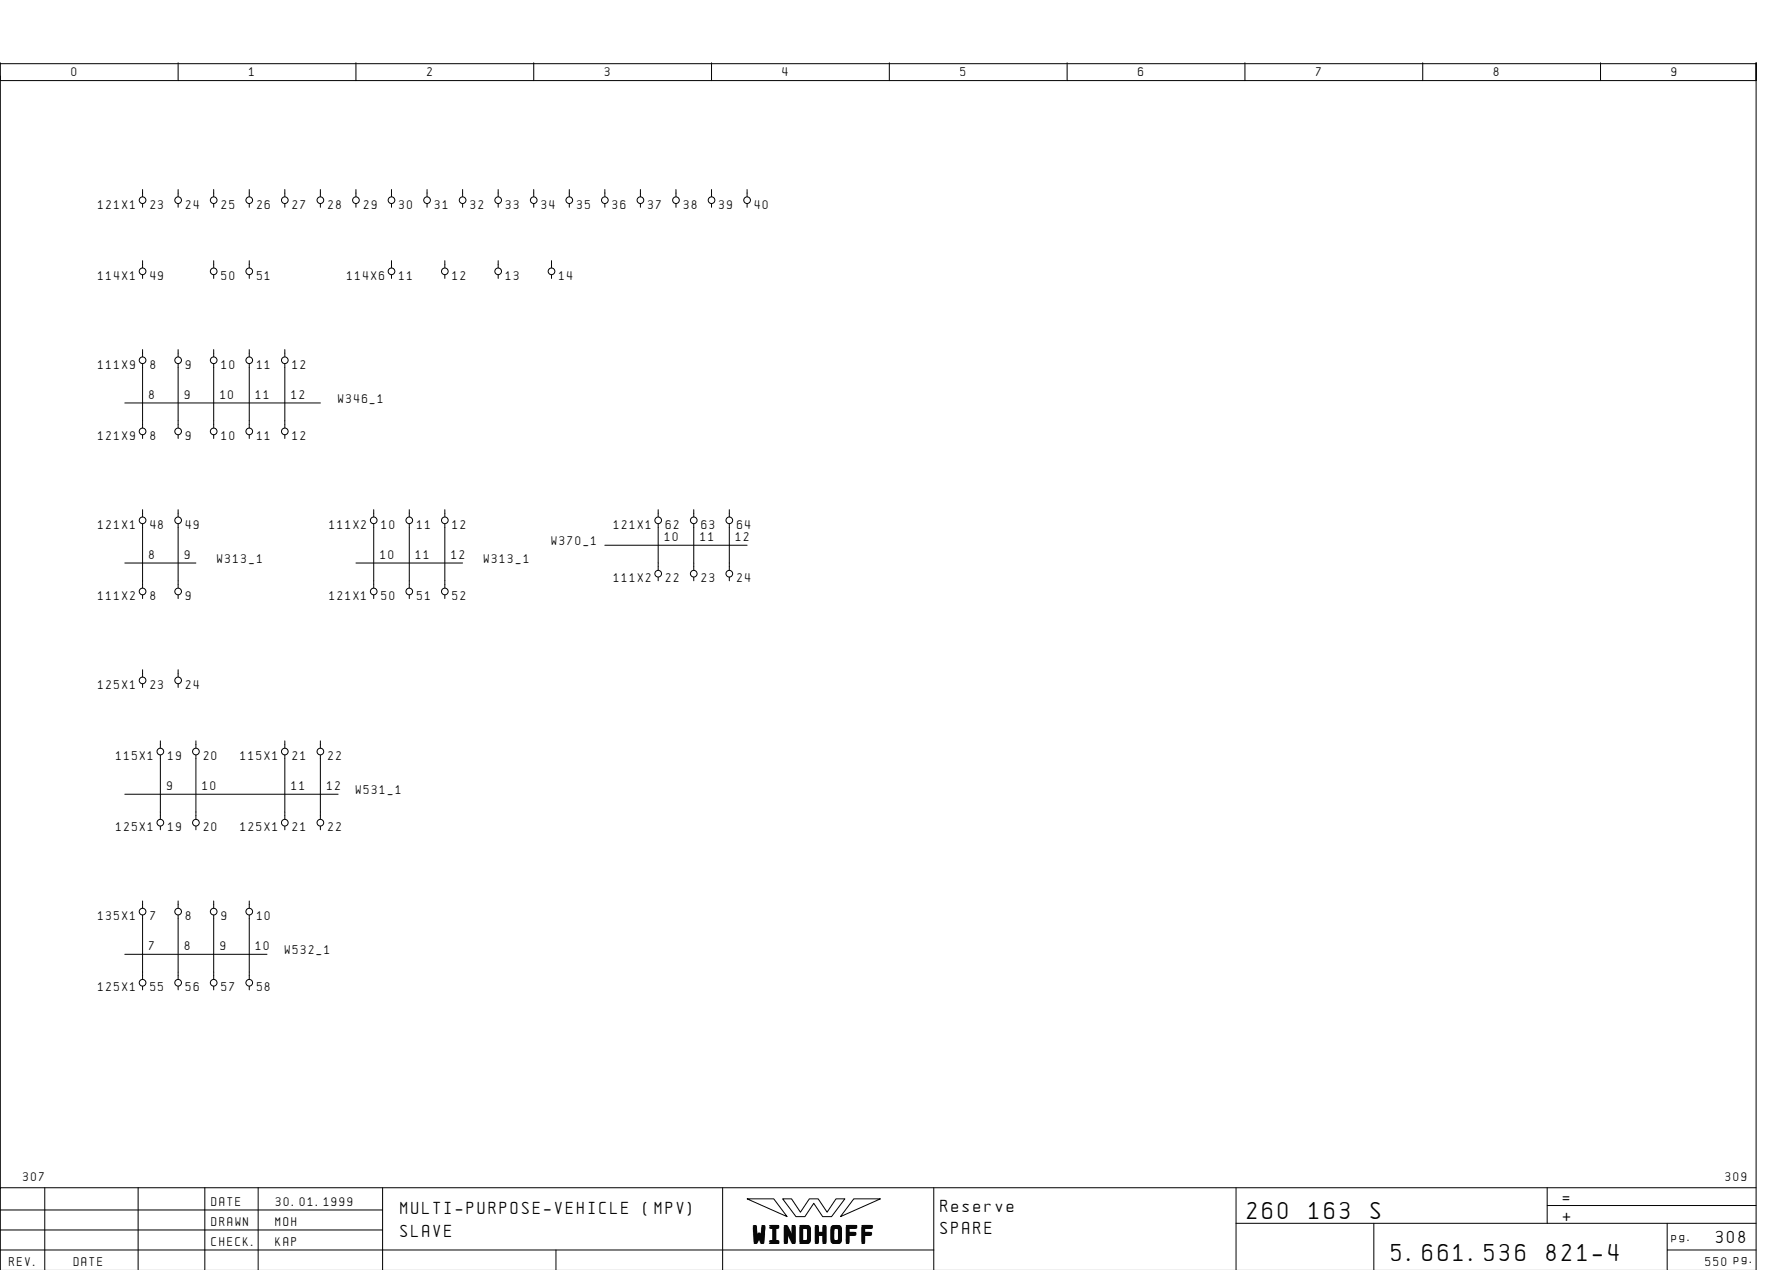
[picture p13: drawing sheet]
<svg xmlns="http://www.w3.org/2000/svg" width="399mm" height="286mm" viewBox="0 0 399 286" stroke-linecap="round" stroke-linejoin="round" font-family="sans-serif">
<defs><g id="words">
<g font-size="4.4">
<text x="280.6" y="274.1">260</text>
<text x="294.5" y="274.1">163</text>
<text x="308.4" y="274.1">S</text>
<text x="169.5" y="279.3">WINDHOFF</text>
<text x="313.1" y="283.6">5.661.536</text>
<text x="347.9" y="283.6">821-4</text>
</g>
<g font-size="3.1">
<text x="90.1" y="273.1">MULTI-PURPOSE-VEHICLE</text>
<text x="144.8" y="273.1">(MPV)</text>
<text x="211.6" y="272.6">Reserve</text>
<text x="351.6" y="270.6">=</text>
<text x="351.6" y="274.6">+</text>
<text x="90.1" y="278.1">SLAVE</text>
<text x="211.6" y="277.6">SPARE</text>
<text x="386.1" y="279.6">308</text>
</g>
<g font-size="2.3">
<text x="16.1" y="17.1">0</text>
<text x="56.1" y="17.1">1</text>
<text x="96.1" y="17.1">2</text>
<text x="136.1" y="17.1">3</text>
<text x="176.1" y="17.1">4</text>
<text x="216.1" y="17.1">5</text>
<text x="256.1" y="17.1">6</text>
<text x="296.1" y="17.1">7</text>
<text x="336.1" y="17.1">8</text>
<text x="376.1" y="17.1">9</text>
<text x="22.1" y="46.9">121X1</text>
<text x="33.8" y="46.9">23</text>
<text x="41.8" y="46.9">24</text>
<text x="49.8" y="46.9">25</text>
<text x="57.8" y="46.9">26</text>
<text x="65.8" y="46.9">27</text>
<text x="73.8" y="46.9">28</text>
<text x="81.8" y="46.9">29</text>
<text x="89.8" y="46.9">30</text>
<text x="97.8" y="46.9">31</text>
<text x="105.8" y="46.9">32</text>
<text x="113.8" y="46.9">33</text>
<text x="121.8" y="46.9">34</text>
<text x="129.8" y="46.9">35</text>
<text x="137.8" y="46.9">36</text>
<text x="145.8" y="46.9">37</text>
<text x="153.8" y="46.9">38</text>
<text x="161.8" y="46.9">39</text>
<text x="169.8" y="46.9">40</text>
<text x="22.1" y="62.9">114X1</text>
<text x="33.8" y="62.9">49</text>
<text x="49.8" y="62.9">50</text>
<text x="57.8" y="62.9">51</text>
<text x="78.1" y="62.9">114X6</text>
<text x="89.8" y="62.9">11</text>
<text x="101.8" y="62.9">12</text>
<text x="113.8" y="62.9">13</text>
<text x="125.8" y="62.9">14</text>
<text x="22.1" y="82.9">111X9</text>
<text x="33.8" y="82.9">8</text>
<text x="41.8" y="82.9">9</text>
<text x="49.8" y="82.9">10</text>
<text x="57.8" y="82.9">11</text>
<text x="65.8" y="82.9">12</text>
<text x="33.6" y="89.6">8</text>
<text x="41.6" y="89.6">9</text>
<text x="49.6" y="89.6">10</text>
<text x="57.6" y="89.6">11</text>
<text x="65.6" y="89.6">12</text>
<text x="76.1" y="90.6">W346_1</text>
<text x="22.1" y="98.9">121X9</text>
<text x="33.8" y="98.9">8</text>
<text x="41.8" y="98.9">9</text>
<text x="49.8" y="98.9">10</text>
<text x="57.8" y="98.9">11</text>
<text x="65.8" y="98.9">12</text>
<text x="22.1" y="118.9">121X1</text>
<text x="33.8" y="118.9">48</text>
<text x="41.8" y="118.9">49</text>
<text x="74.1" y="118.9">111X2</text>
<text x="85.8" y="118.9">10</text>
<text x="93.8" y="118.9">11</text>
<text x="101.8" y="118.9">12</text>
<text x="138.1" y="118.9">121X1</text>
<text x="149.8" y="118.9">62</text>
<text x="157.8" y="118.9">63</text>
<text x="165.8" y="118.9">64</text>
<text x="33.6" y="125.6">8</text>
<text x="41.6" y="125.6">9</text>
<text x="85.6" y="125.6">10</text>
<text x="93.6" y="125.6">11</text>
<text x="101.6" y="125.6">12</text>
<text x="124.1" y="122.6">W370_1</text>
<text x="149.6" y="121.6">10</text>
<text x="157.6" y="121.6">11</text>
<text x="165.6" y="121.6">12</text>
<text x="48.9" y="126.7">W313_1</text>
<text x="108.9" y="126.7">W313_1</text>
<text x="138.1" y="130.9">111X2</text>
<text x="149.8" y="130.9">22</text>
<text x="157.8" y="130.9">23</text>
<text x="165.8" y="130.9">24</text>
<text x="22.1" y="134.9">111X2</text>
<text x="33.8" y="134.9">8</text>
<text x="41.8" y="134.9">9</text>
<text x="74.1" y="134.9">121X1</text>
<text x="85.8" y="134.9">50</text>
<text x="93.8" y="134.9">51</text>
<text x="101.8" y="134.9">52</text>
<text x="22.1" y="154.9">125X1</text>
<text x="33.8" y="154.9">23</text>
<text x="41.8" y="154.9">24</text>
<text x="26.1" y="170.9">115X1</text>
<text x="37.8" y="170.9">19</text>
<text x="45.8" y="170.9">20</text>
<text x="54.1" y="170.9">115X1</text>
<text x="65.8" y="170.9">21</text>
<text x="73.8" y="170.9">22</text>
<text x="37.6" y="177.6">9</text>
<text x="45.6" y="177.6">10</text>
<text x="65.6" y="177.6">11</text>
<text x="73.6" y="177.6">12</text>
<text x="80.1" y="178.6">W531_1</text>
<text x="26.1" y="186.9">125X1</text>
<text x="37.8" y="186.9">19</text>
<text x="45.8" y="186.9">20</text>
<text x="54.1" y="186.9">125X1</text>
<text x="65.8" y="186.9">21</text>
<text x="73.8" y="186.9">22</text>
<text x="22.1" y="206.9">135X1</text>
<text x="33.8" y="206.9">7</text>
<text x="41.8" y="206.9">8</text>
<text x="49.8" y="206.9">9</text>
<text x="57.8" y="206.9">10</text>
<text x="33.6" y="213.6">7</text>
<text x="41.6" y="213.6">8</text>
<text x="49.6" y="213.6">9</text>
<text x="57.6" y="213.6">10</text>
<text x="64.1" y="214.6">W532_1</text>
<text x="22.1" y="222.9">125X1</text>
<text x="33.8" y="222.9">55</text>
<text x="41.8" y="222.9">56</text>
<text x="49.8" y="222.9">57</text>
<text x="57.8" y="222.9">58</text>
<text x="5.2" y="265.6">307</text>
<text x="388.2" y="265.6">309</text>
<text x="47.6" y="271.1">DATE</text>
<text x="47.6" y="275.6">DRAWN</text>
<text x="62" y="275.6">MOH</text>
<text x="62.1" y="271.1">30.01.1999</text>
<text x="47.6" y="280.1">CHECK.</text>
<text x="62" y="280.1">KAP</text>
<text x="376.1" y="279.1">pg.</text>
<text x="2.1" y="284.6">REV.</text>
<text x="16.6" y="284.6">DATE</text>
<text x="383.7" y="284.6">550 pg.</text>
</g>
</g></defs>
<g fill="none" stroke="#000" stroke-width=".22">
<path d="M.1 14.1v4h395v-4v271.6M.1 17.1v250M.1 14.3h395M40.1 14.1v4M80.1 14.1v4M120.1 14.1v4M160.1 14.1v4M200.1 14.1v4M240.1 14.1v4M280.1 14.1v4M320.1 14.1v4M360.1 14.1v4"/>
<path d="M32.1 42.6v1.6M32.1 45.8v.8M32.1 58.6v1.6M40.1 42.6v1.6M40.1 45.8v.8M48.1 42.6v1.6M48.1 45.8v.8M48.1 58.6v1.6M56.1 42.6v1.6M56.1 45.8v.8M56.1 58.6v1.6M64.1 42.6v1.6"/>
<path d="M64.1 45.8v.8M72.1 42.6v1.6M72.1 45.8v.8M80.1 42.6v1.6M80.1 45.8v.8M88.1 42.6v1.6M88.1 45.8v.8M88.1 58.6v1.6M96.1 42.6v1.6M96.1 45.8v.8M100.1 58.6v1.6M104.1 42.6v1.6"/>
<path d="M104.1 45.8v.8M112.1 42.6v1.6M112.1 45.8v.8M112.1 58.6v1.6M120.1 42.6v1.6M120.1 45.8v.8M124.1 58.6v1.6M128.1 42.6v1.6M128.1 45.8v.8M136.1 42.6v1.6M136.1 45.8v.8M144.1 42.6v1.6"/>
<path d="M144.1 45.8v.8M152.1 42.6v1.6M152.1 45.8v.8M160.1 42.6v1.6M160.1 45.8v.8M168.1 42.6v1.6M168.1 45.8v.8M32.1 61.8v.8M32.1 78.6v1.6M40.1 78.6v1.6M48.1 61.8v.8M48.1 78.6v1.6"/>
<path d="M56.1 61.8v.8M56.1 78.6v1.6M64.1 78.6v1.6M88.1 61.8v.8M100.1 61.8v.8M112.1 61.8v.8M124.1 61.8v.8M28.1 90.6h44M32.1 81.8v14.4M32.1 97.8v.8M40.1 81.8v14.4M40.1 97.8v.8"/>
<path d="M48.1 81.8v14.4M48.1 97.8v.8M56.1 81.8v14.4M56.1 97.8v.8M64.1 81.8v14.4M64.1 97.8v.8M32.1 114.6v1.6M32.1 117.8v14.4M40.1 114.6v1.6M40.1 117.8v14.4M84.1 114.6v1.6M84.1 117.8v14.4"/>
<path d="M92.1 114.6v1.6M92.1 117.8v14.4M100.1 114.6v1.6M100.1 117.8v14.4M148.1 114.6v1.6M148.1 117.8v10.4M156.1 114.6v1.6M156.1 117.8v10.4M164.1 114.6v1.6M164.1 117.8v10.4M28.1 126.6h16M32.1 133.8v.8"/>
<path d="M40.1 133.8v.8M80.1 126.6h24M84.1 133.8v.8M92.1 133.8v.8M100.1 133.8v.8M136.1 122.6h32M148.1 129.8v.8M156.1 129.8v.8M164.1 129.8v.8M32.1 150.6v1.6M32.1 153.8v.8M40.1 150.6v1.6"/>
<path d="M40.1 153.8v.8M28.1 178.6h48M36.1 166.6v1.6M36.1 169.8v14.4M44.1 166.6v1.6M44.1 169.8v14.4M64.1 166.6v1.6M64.1 169.8v14.4M72.1 166.6v1.6M72.1 169.8v14.4M36.1 185.8v.8M44.1 185.8v.8"/>
<path d="M64.1 185.8v.8M72.1 185.8v.8M28.1 214.6h32M32.1 202.6v1.6M32.1 205.8v14.4M40.1 202.6v1.6M40.1 205.8v14.4M48.1 202.6v1.6M48.1 205.8v14.4M56.1 202.6v1.6M56.1 205.8v14.4M32.1 221.8v.8"/>
<path d="M40.1 221.8v.8M48.1 221.8v.8M56.1 221.8v.8M10.1 267.1v18.5M31.1 267.1v18.5M46.1 267.1v18.6M58.1 267.1v18.6M86.1 272.1h-86M86.1 276.6h-86M86.1 267.1v18.6M162.6 267.1v18.6M168.1 269.6h6l3 4z"/>
<path d="M176.1 269.6h2l2 3 2-3h2l2 3 2-3h2l-3 4h-2l-2-3-2 3h-2zM192.1 269.6h6l-9 4zM210.1 267.1v18.6M278.1 275.1h117M278.1 267.1v18.6M309.1 275.1v10.6M348.1 271.1h47M348.1 267.1v8M375.1 275.1v10.6M395.1 267.1h-395v18.6M125.1 281.1v4.6M210.1 281.1h-210"/>
<path d="M375.1 281.1h20"/>
<circle cx="32.1" cy="45" r=".75"/>
<circle cx="40.1" cy="45" r=".75"/>
<circle cx="48.1" cy="45" r=".75"/>
<circle cx="56.1" cy="45" r=".75"/>
<circle cx="64.1" cy="45" r=".75"/>
<circle cx="72.1" cy="45" r=".75"/>
<circle cx="80.1" cy="45" r=".75"/>
<circle cx="88.1" cy="45" r=".75"/>
<circle cx="96.1" cy="45" r=".75"/>
<circle cx="104.1" cy="45" r=".75"/>
<circle cx="112.1" cy="45" r=".75"/>
<circle cx="120.1" cy="45" r=".75"/>
<circle cx="128.1" cy="45" r=".75"/>
<circle cx="136.1" cy="45" r=".75"/>
<circle cx="144.1" cy="45" r=".75"/>
<circle cx="152.1" cy="45" r=".75"/>
<circle cx="160.1" cy="45" r=".75"/>
<circle cx="168.1" cy="45" r=".75"/>
<circle cx="32.1" cy="61" r=".75"/>
<circle cx="48.1" cy="61" r=".75"/>
<circle cx="56.1" cy="61" r=".75"/>
<circle cx="88.1" cy="61" r=".75"/>
<circle cx="100.1" cy="61" r=".75"/>
<circle cx="112.1" cy="61" r=".75"/>
<circle cx="124.1" cy="61" r=".75"/>
<circle cx="32.1" cy="97" r=".75"/>
<circle cx="32.1" cy="81" r=".75"/>
<circle cx="40.1" cy="97" r=".75"/>
<circle cx="40.1" cy="81" r=".75"/>
<circle cx="48.1" cy="97" r=".75"/>
<circle cx="48.1" cy="81" r=".75"/>
<circle cx="56.1" cy="97" r=".75"/>
<circle cx="56.1" cy="81" r=".75"/>
<circle cx="64.1" cy="97" r=".75"/>
<circle cx="64.1" cy="81" r=".75"/>
<circle cx="32.1" cy="117" r=".75"/>
<circle cx="40.1" cy="117" r=".75"/>
<circle cx="84.1" cy="117" r=".75"/>
<circle cx="92.1" cy="117" r=".75"/>
<circle cx="100.1" cy="117" r=".75"/>
<circle cx="148.1" cy="117" r=".75"/>
<circle cx="156.1" cy="117" r=".75"/>
<circle cx="164.1" cy="117" r=".75"/>
<circle cx="32.1" cy="133" r=".75"/>
<circle cx="40.1" cy="133" r=".75"/>
<circle cx="84.1" cy="133" r=".75"/>
<circle cx="92.1" cy="133" r=".75"/>
<circle cx="100.1" cy="133" r=".75"/>
<circle cx="148.1" cy="129" r=".75"/>
<circle cx="156.1" cy="129" r=".75"/>
<circle cx="164.1" cy="129" r=".75"/>
<circle cx="32.1" cy="153" r=".75"/>
<circle cx="40.1" cy="153" r=".75"/>
<circle cx="36.1" cy="169" r=".75"/>
<circle cx="44.1" cy="169" r=".75"/>
<circle cx="64.1" cy="169" r=".75"/>
<circle cx="72.1" cy="169" r=".75"/>
<circle cx="36.1" cy="185" r=".75"/>
<circle cx="44.1" cy="185" r=".75"/>
<circle cx="64.1" cy="185" r=".75"/>
<circle cx="72.1" cy="185" r=".75"/>
<circle cx="32.1" cy="205" r=".75"/>
<circle cx="40.1" cy="205" r=".75"/>
<circle cx="48.1" cy="205" r=".75"/>
<circle cx="56.1" cy="205" r=".75"/>
<circle cx="32.1" cy="221" r=".75"/>
<circle cx="40.1" cy="221" r=".75"/>
<circle cx="48.1" cy="221" r=".75"/>
<circle cx="56.1" cy="221" r=".75"/>
</g>
<use href="#words"/>
</svg>
